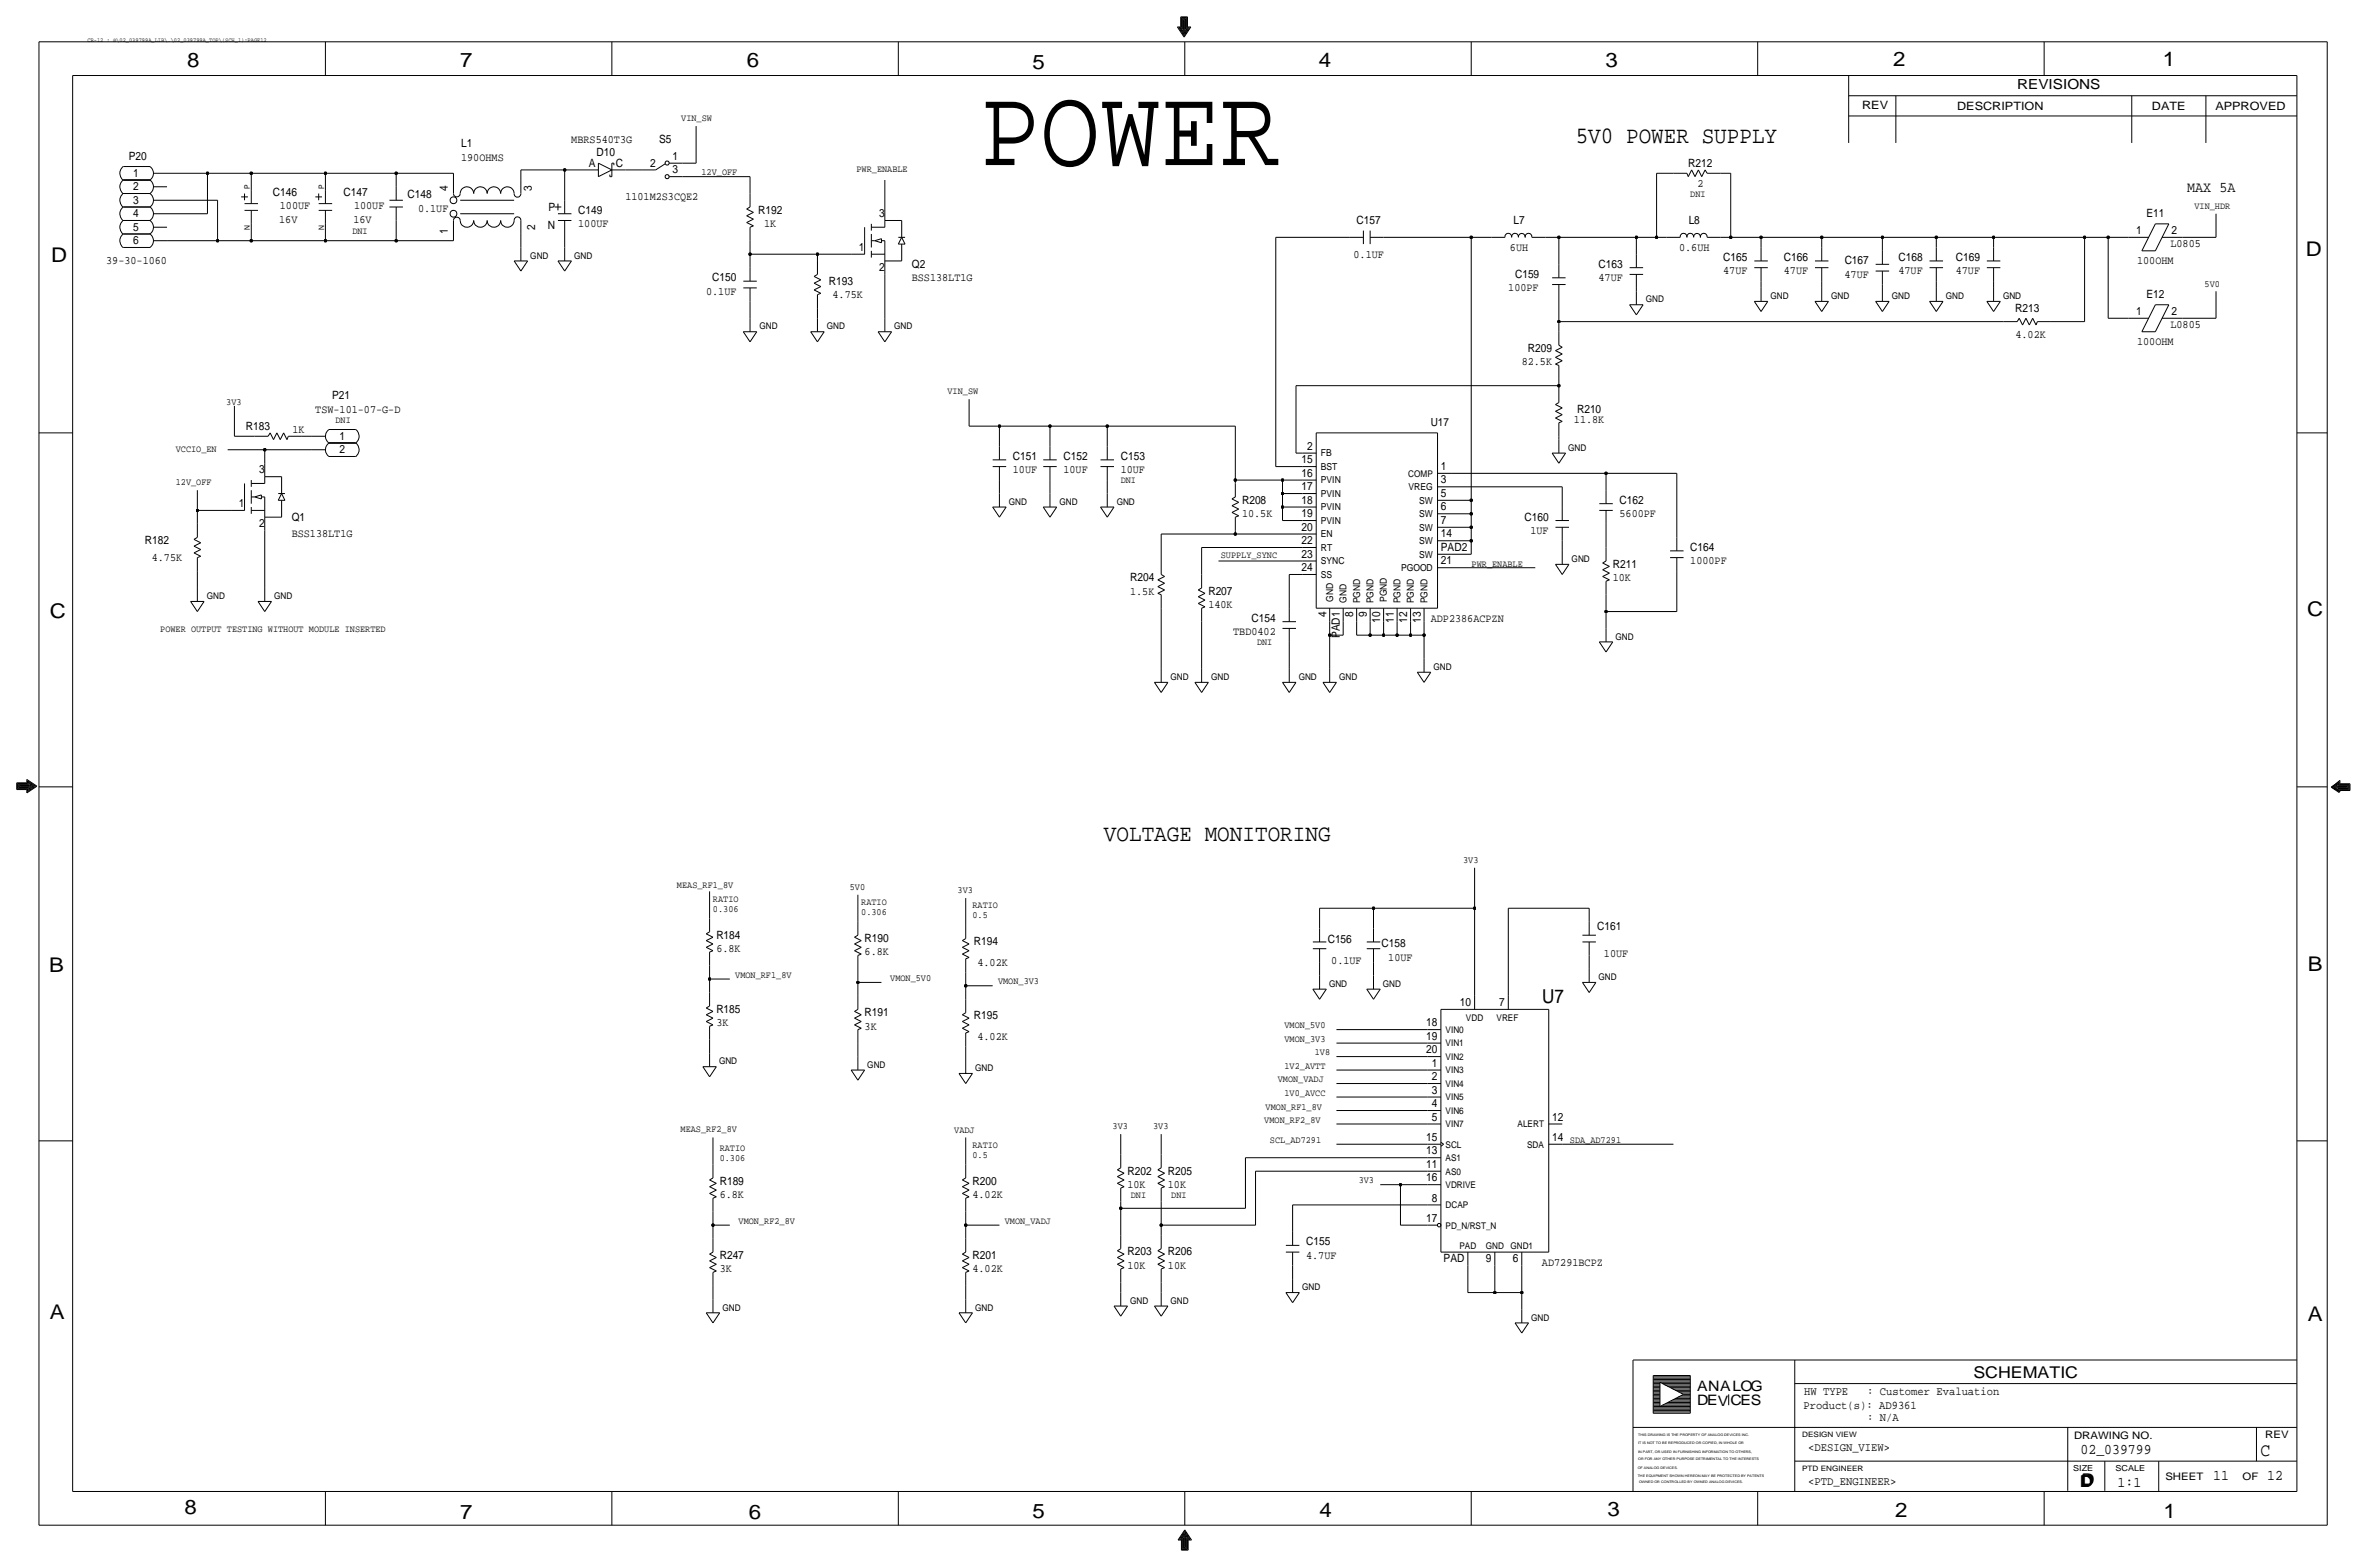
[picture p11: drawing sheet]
<svg xmlns="http://www.w3.org/2000/svg" width="892mm" height="590mm" viewBox="0 0 892 590" stroke-linecap="round" stroke-linejoin="round" font-family="sans-serif">
<defs><g id="words">
<text font-size="42.4" x="369.2" y="62.2">POWER</text>
<g font-size="8.9">
<text x="593.8" y="53.9">5V0 POWER SUPPLY</text>
<text x="416" y="316.7">VOLTAGE MONITORING</text>
</g>
<g font-size="7.6">
<text x="70.6" y="25.4">8</text>
<text x="173.4" y="25.4">7</text>
<text x="281.4" y="25.1">6</text>
<text x="389.1" y="26.2">5</text>
<text x="497" y="25.4">4</text>
<text x="605" y="25.1">3</text>
<text x="713.4" y="24.9">2</text>
<text x="815" y="24.9">1</text>
<text x="19.3" y="98.8">D</text>
<text x="868.9" y="96.5">D</text>
<text x="18.8" y="232.7">C</text>
<text x="869.4" y="232.1">C</text>
<text x="869.6" y="365.8">B</text>
<text x="18.5" y="366">B</text>
<text x="18.8" y="496.8">A</text>
<text x="869.6" y="497.6">A</text>
<text x="69.6" y="570.5">8</text>
<text x="173.4" y="572.3">7</text>
<text x="282.2" y="572.3">6</text>
<text x="389.1" y="571.7">5</text>
<text x="497.3" y="571.5">4</text>
<text x="605.7" y="571.2">3</text>
<text x="714.2" y="571.5">2</text>
<text x="815.3" y="572">1</text>
</g>
<text font-size="7.2" x="581.1" y="377.7">U7</text>
<text font-size="7" x="851.9" y="548.4">C</text>
<g font-size="6.1">
<text x="743.7" y="518.9">SCHEMATIC</text>
<text x="783.8" y="560.3">D</text>
<text x="784.3" y="559.8">D</text>
</g>
<g font-size="5.6">
<text x="824.3" y="72.3">MAX 5A</text>
<text x="784" y="547.9">02_039799</text>
<text x="834.1" y="557.5">11</text>
<text x="854.4" y="557.5">12</text>
<text x="798" y="560.1">1:1</text>
</g>
<g font-size="5.4">
<text x="639.5" y="524.2">ANALOG</text>
<text x="639.5" y="529.3">DEV</text>
<text x="652.1" y="529.3">CES</text>
</g>
<text font-size="5.2" x="760.2" y="33.5">REVISIONS</text>
<g font-size="4.4">
<text x="679.9" y="525.5">HW TYPE</text>
<text x="703.6" y="525.5">: Customer Evaluation</text>
<text x="679.7" y="530.9">Product(s): AD9361</text>
<text x="703.6" y="535.2">: N/A</text>
<text x="681.4" y="546.6">&lt;DESIGN_VIEW&gt;</text>
<text x="681.4" y="559.3">&lt;PTD_ENGINEER&gt;</text>
</g>
<g font-size="4.3">
<text x="701.8" y="41.1">REV</text>
<text x="737.6" y="41.4">DESCRIPTION</text>
<text x="811" y="41.4">DATE</text>
<text x="834.8" y="41.4">APPROVED</text>
<text x="215.3" y="53.8">MBRS540T3G</text>
<text x="248.4" y="53.9">S5</text>
<text x="173.8" y="55.5">L1</text>
<text x="224.8" y="58.9">D10</text>
<text x="48.5" y="60.2">P20</text>
<text x="173.8" y="60.6">190OHMS</text>
<text x="221.9" y="63">A</text>
<text x="232.1" y="63">C</text>
<text x="245" y="62.7">2</text>
<text x="253.4" y="65.3">3</text>
<text x="253.4" y="60.2">1</text>
<text x="636.2" y="62.7">R212</text>
<text x="50.2" y="71.6">2</text>
<text x="50.2" y="66.6">1</text>
<text x="168.7" y="72" transform="rotate(-90 168.7 72)">4</text>
<text x="200.5" y="72" transform="rotate(-90 200.5 72)">3</text>
<text x="639.6" y="70.4">2</text>
<text x="50.2" y="76.7">3</text>
<text x="102.8" y="73.7">C146</text>
<text x="129.5" y="73.7">C147</text>
<text x="153.6" y="74.7">C148</text>
<text x="235.7" y="75.4">1101M2S3CQE2</text>
<text x="50.2" y="81.8">4</text>
<text x="105.2" y="83.8">16V</text>
<text x="105.5" y="78.7">100UF</text>
<text x="133.2" y="83.8">16V</text>
<text x="133.4" y="78.7">100UF</text>
<text x="157.5" y="79.8">0.1UF</text>
<text x="206.7" y="79.5">P</text>
<text x="217.9" y="80.5">C149</text>
<text x="285.7" y="80.5">R192</text>
<text x="331.3" y="81.8">3</text>
<text x="808.8" y="81.8">E11</text>
<text x="50.2" y="86.9">5</text>
<text x="168.7" y="88.1" transform="rotate(-90 168.7 88.1)">1</text>
<text x="201.7" y="86.8" transform="rotate(-90 201.7 86.8)">2</text>
<text x="206.5" y="86.1">N</text>
<text x="217.9" y="85.6">100UF</text>
<text x="288" y="85.6">1K</text>
<text x="511.3" y="84.3">C157</text>
<text x="570.3" y="84.3">L7</text>
<text x="636.4" y="84.3">L8</text>
<text x="805" y="88.1">1</text>
<text x="818.3" y="88.1">2</text>
<text x="50.2" y="91.9">6</text>
<text x="323.7" y="94.5">1</text>
<text x="569" y="94.5">6UH</text>
<text x="632.8" y="94.5">0.6UH</text>
<text x="817.9" y="93.2">L0805</text>
<text x="40" y="99.6">39-30-1060</text>
<text x="343.6" y="100.8">Q2</text>
<text x="510.1" y="97">0.1UF</text>
<text x="602.4" y="100.8">C163</text>
<text x="649.4" y="98.3">C165</text>
<text x="672.3" y="98.3">C166</text>
<text x="695.2" y="99.6">C167</text>
<text x="715.5" y="98.3">C168</text>
<text x="737.1" y="98.3">C169</text>
<text x="805.4" y="99.6">100OHM</text>
<text x="268.4" y="105.9">C150</text>
<text x="312.4" y="107.2">R193</text>
<text x="331.3" y="102.1">2</text>
<text x="343.6" y="105.9">BSS138LT1G</text>
<text x="570.9" y="104.6">C159</text>
<text x="602.4" y="105.9">47UF</text>
<text x="649.4" y="103.4">47UF</text>
<text x="672.3" y="103.4">47UF</text>
<text x="695.1" y="104.6">47UF</text>
<text x="715.4" y="103.4">47UF</text>
<text x="737" y="103.4">47UF</text>
<text x="266.1" y="111">0.1UF</text>
<text x="313.7" y="112.3">4.75K</text>
<text x="568.4" y="109.7">100PF</text>
<text x="808.8" y="112.3">E12</text>
<text x="759.4" y="117.3">R213</text>
<text x="805" y="118.6">1</text>
<text x="818.3" y="118.6">2</text>
<text x="817.9" y="123.7">L0805</text>
<text x="759.5" y="127.5">4.02K</text>
<text x="805.4" y="130">100OHM</text>
<text x="573.4" y="137.7">82.5K</text>
<text x="575.8" y="132.6">R209</text>
<text x="118.8" y="155.4">TSW-101-07-G-D</text>
<text x="125.2" y="150.4">P21</text>
<text x="594.3" y="155.4">R210</text>
<text x="92.7" y="161.8">R183</text>
<text x="593.1" y="159.3">11.8K</text>
<text x="110.2" y="163.1">1K</text>
<text x="127.9" y="165.6">1</text>
<text x="127.9" y="170.7">2</text>
<text x="381.7" y="173.2">C151</text>
<text x="400.8" y="173.2">C152</text>
<text x="422.4" y="173.2">C153</text>
<text x="492.6" y="169.4">2</text>
<text x="97.6" y="178.3">3</text>
<text x="381.7" y="178.3">10UF</text>
<text x="400.8" y="178.3">10UF</text>
<text x="422.3" y="178.3">10UF</text>
<text x="490.5" y="174.5">15</text>
<text x="490.5" y="179.6">16</text>
<text x="543" y="177">1</text>
<text x="490.5" y="184.7">17</text>
<text x="543" y="182.1">3</text>
<text x="90" y="191">1</text>
<text x="468.1" y="189.7">R208</text>
<text x="490.5" y="189.7">18</text>
<text x="543" y="187.2">5</text>
<text x="610.3" y="189.7">C162</text>
<text x="109.9" y="196.1">Q1</text>
<text x="468.1" y="194.8">10.5K</text>
<text x="490.5" y="194.8">19</text>
<text x="543" y="197.4">7</text>
<text x="543" y="192.3">6</text>
<text x="574.5" y="196.1">C160</text>
<text x="610.3" y="194.8">5600PF</text>
<text x="97.6" y="198.6">2</text>
<text x="109.9" y="202.4">BSS138LT1G</text>
<text x="490.5" y="199.9">20</text>
<text x="543" y="202.4">14</text>
<text x="576.8" y="201.2">1UF</text>
<text x="54.6" y="205">R182</text>
<text x="490.5" y="205">22</text>
<text x="543" y="207.5">PAD2</text>
<text x="637" y="207.5">C164</text>
<text x="57.2" y="211.3">4.75K</text>
<text x="490.5" y="210.1">23</text>
<text x="490.5" y="215.1">24</text>
<text x="543" y="212.6">21</text>
<text x="607.8" y="213.9">R211</text>
<text x="637" y="212.6">1000PF</text>
<text x="425.9" y="218.9">R204</text>
<text x="607.8" y="218.9">10K</text>
<text x="425.9" y="224">1.5K</text>
<text x="455.4" y="224">R207</text>
<text x="455.4" y="229.1">140K</text>
<text x="499.8" y="232.5" transform="rotate(-90 499.8 232.5)">4</text>
<text x="510" y="232.5" transform="rotate(-90 510 232.5)">8</text>
<text x="515.1" y="232.5" transform="rotate(-90 515.1 232.5)">9</text>
<text x="464.7" y="239.3">TBD0402</text>
<text x="471.6" y="234.2">C154</text>
<text x="520.1" y="234.6" transform="rotate(-90 520.1 234.6)">10</text>
<text x="525.2" y="234.6" transform="rotate(-90 525.2 234.6)">11</text>
<text x="530.3" y="234.6" transform="rotate(-90 530.3 234.6)">12</text>
<text x="535.4" y="234.6" transform="rotate(-90 535.4 234.6)">13</text>
<text x="539.2" y="234.2">ADP2386ACPZN</text>
<text x="504.9" y="240.4" transform="rotate(-90 504.9 240.4)">PAD1</text>
<text x="270" y="353.6">R184</text>
<text x="601.9" y="350.3">C161</text>
<text x="270" y="358.6">6.8K</text>
<text x="325.8" y="359.9">6.8K</text>
<text x="325.8" y="354.8">R190</text>
<text x="367" y="356.1">R194</text>
<text x="500.3" y="355.3">C156</text>
<text x="520.7" y="356.9">C158</text>
<text x="368.4" y="363.7">4.02K</text>
<text x="501.7" y="363">0.1UF</text>
<text x="523.2" y="362">10UF</text>
<text x="604.5" y="360.4">10UF</text>
<text x="270" y="381.5">R185</text>
<text x="325.8" y="382.8">R191</text>
<text x="550.2" y="379">10</text>
<text x="565" y="379">7</text>
<text x="270" y="386.6">3K</text>
<text x="325.8" y="387.9">3K</text>
<text x="367" y="384">R195</text>
<text x="537.5" y="386.6">18</text>
<text x="368.4" y="391.7">4.02K</text>
<text x="537.5" y="391.7">19</text>
<text x="537.5" y="396.7">20</text>
<text x="539.6" y="401.8">1</text>
<text x="539.6" y="406.9">2</text>
<text x="539.6" y="412">3</text>
<text x="539.6" y="417.1">4</text>
<text x="539.6" y="422.1">5</text>
<text x="584.9" y="422.1">12</text>
<text x="537.5" y="429.8">15</text>
<text x="584.9" y="429.8">14</text>
<text x="537.5" y="434.8">13</text>
<text x="424.9" y="442.5">R202</text>
<text x="440.1" y="442.5">R205</text>
<text x="537.5" y="439.9">11</text>
<text x="271.2" y="446.3">R189</text>
<text x="366.5" y="446.3">R200</text>
<text x="424.9" y="447.5">10K</text>
<text x="440.1" y="447.5">10K</text>
<text x="537.5" y="445">16</text>
<text x="271.2" y="451.4">6.8K</text>
<text x="366.5" y="451.4">4.02K</text>
<text x="539.6" y="452.6">8</text>
<text x="537.5" y="460.2">17</text>
<text x="424.9" y="472.9">R203</text>
<text x="440.1" y="472.9">R206</text>
<text x="492.2" y="469.1">C155</text>
<text x="271.2" y="474.2">R247</text>
<text x="271.2" y="479.3">3K</text>
<text x="366.5" y="474.2">R201</text>
<text x="366.5" y="479.3">4.02K</text>
<text x="424.9" y="478">10K</text>
<text x="440.1" y="478">10K</text>
<text x="492.2" y="474.2">4.7UF</text>
<text x="544" y="475.5">PAD</text>
<text x="559.9" y="475.5">9</text>
<text x="570.1" y="475.5">6</text>
<text x="581.1" y="476.8">AD7291BCPZ</text>
</g>
<text font-size="4.2" x="539.2" y="160.5">U17</text>
<g font-size="3.9">
<text x="781.6" y="542.1">DRAWING NO.</text>
<text x="853.6" y="541.8">REV</text>
<text x="816" y="557.4">SHEET</text>
<text x="845.1" y="557.5">OF</text>
</g>
<g font-size="3.6">
<text x="256.7" y="45.7">VIN_SW</text>
<text x="322.8" y="64.8">PWR_ENABLE</text>
<text x="264.4" y="66">12V_OFF</text>
<text x="637" y="74.2">DNI</text>
<text x="827" y="78.7">VIN_HDR</text>
<text x="132.8" y="88.1">DNI</text>
<text x="830.8" y="107.9">5V0</text>
<text x="357.1" y="148.6">VIN_SW</text>
<text x="85.3" y="152.4">3V3</text>
<text x="126.4" y="159.3">DNI</text>
<text x="66.2" y="170.2">VCCIO_EN</text>
<text x="497.8" y="172">FB</text>
<text x="497.8" y="177">BST</text>
<text x="66.2" y="182.9">12V_OFF</text>
<text x="422.3" y="182.1">DNI</text>
<text x="497.8" y="182.1">PVIN</text>
<text x="530.8" y="184.7">VREG</text>
<text x="497.8" y="187.2">PVIN</text>
<text x="534.8" y="189.7">SW</text>
<text x="497.8" y="197.4">PVIN</text>
<text x="497.8" y="192.3">PVIN</text>
<text x="534.8" y="194.8">SW</text>
<text x="497.8" y="202.4">EN</text>
<text x="534.8" y="199.9">SW</text>
<text x="497.8" y="207.5">RT</text>
<text x="534.8" y="205">SW</text>
<text x="460" y="210.1">SUPPLY_SYNC</text>
<text x="497.8" y="212.6">SYNC</text>
<text x="528" y="215.1">PGOOD</text>
<text x="534.8" y="210.1">SW</text>
<text x="554.6" y="213.7">PWR_ENABLE</text>
<text x="497.8" y="217.7">SS</text>
<text x="502.4" y="226.8" transform="rotate(-90 502.4 226.8)">GND</text>
<text x="507.4" y="227.1" transform="rotate(-90 507.4 227.1)">GND</text>
<text x="512.5" y="227.3" transform="rotate(-90 512.5 227.3)">PGND</text>
<text x="517.6" y="227.3" transform="rotate(-90 517.6 227.3)">PGND</text>
<text x="522.7" y="226.8" transform="rotate(-90 522.7 226.8)">PGND</text>
<text x="527.8" y="227.3" transform="rotate(-90 527.8 227.3)">PGND</text>
<text x="532.8" y="227.3" transform="rotate(-90 532.8 227.3)">PGND</text>
<text x="537.9" y="227.3" transform="rotate(-90 537.9 227.3)">PGND</text>
<text x="60.4" y="238">POWER OUTPUT TESTING WITHOUT MODULE INSERTED</text>
<text x="473.7" y="243.1">DNI</text>
<text x="551.4" y="325.1">3V3</text>
<text x="255.1" y="334.4">MEAS_RF1_8V</text>
<text x="320.2" y="335.3">5V0</text>
<text x="268.7" y="339.6">RATIO</text>
<text x="324.6" y="340.9">RATIO</text>
<text x="360.9" y="336.5">3V3</text>
<text x="268.7" y="343.4">0.306</text>
<text x="324.6" y="344.7">0.306</text>
<text x="366.5" y="346">0.5</text>
<text x="366.5" y="342.1">RATIO</text>
<text x="277.1" y="368.3">VMON_RF1_8V</text>
<text x="335.5" y="369.6">VMON_5V0</text>
<text x="376.1" y="370.8">VMON_3V3</text>
<text x="484.1" y="387.4">VMON_5V0</text>
<text x="484.1" y="392.4">VMON_3V3</text>
<text x="495.5" y="397.5">1V8</text>
<text x="481.5" y="407.7">VMON_VADJ</text>
<text x="484.1" y="402.6">1V2_AVTT</text>
<text x="484.1" y="412.7">1V0_AVCC</text>
<text x="477" y="418.3">VMON_RF1_8V</text>
<text x="419.3" y="425.5">3V3</text>
<text x="434.5" y="425.5">3V3</text>
<text x="476.5" y="422.9">VMON_RF2_8V</text>
<text x="256.5" y="426.5">MEAS_RF2_8V</text>
<text x="359.6" y="426.7">VADJ</text>
<text x="478.6" y="430.6">SCL_AD7291</text>
<text x="591.6" y="430.6">SDA_AD7291</text>
<text x="271.2" y="433.6">RATIO</text>
<text x="271.2" y="437.4">0.306</text>
<text x="366.5" y="436.1">0.5</text>
<text x="366.5" y="432.3">RATIO</text>
<text x="512" y="445.8">3V3</text>
<text x="426.2" y="451.4">DNI</text>
<text x="441.4" y="451.4">DNI</text>
<text x="278.3" y="461">VMON_RF2_8V</text>
<text x="378.7" y="461">VMON_VADJ</text>
</g>
<g font-size="3.5">
<text x="199.8" y="97.4">GND</text>
<text x="216.4" y="97.4">GND</text>
<text x="620.2" y="113.9">GND</text>
<text x="667.2" y="112.7">GND</text>
<text x="690.1" y="112.7">GND</text>
<text x="712.9" y="112.7">GND</text>
<text x="733.2" y="112.7">GND</text>
<text x="754.8" y="112.7">GND</text>
<text x="286.2" y="124.1">GND</text>
<text x="311.6" y="124.1">GND</text>
<text x="337" y="124.1">GND</text>
<text x="591" y="169.8">GND</text>
<text x="530.7" y="179.6">COMP</text>
<text x="380.2" y="190.1">GND</text>
<text x="399.2" y="190.1">GND</text>
<text x="420.8" y="190.1">GND</text>
<text x="592.3" y="211.7">GND</text>
<text x="77.9" y="225.7">GND</text>
<text x="103.3" y="225.7">GND</text>
<text x="608.8" y="240.9">GND</text>
<text x="441.1" y="256.2">GND</text>
<text x="456.4" y="256.2">GND</text>
<text x="489.4" y="256.2">GND</text>
<text x="504.6" y="256.2">GND</text>
<text x="540.2" y="252.4">GND</text>
<text x="500.8" y="371.8">GND</text>
<text x="521.2" y="371.8">GND</text>
<text x="602.4" y="369.2">GND</text>
<text x="544.8" y="389.1">VIN0</text>
<text x="552.4" y="384.6">VDD</text>
<text x="564" y="384.6">VREF</text>
<text x="544.8" y="394.2">VIN1</text>
<text x="271" y="401">GND</text>
<text x="544.8" y="399.3">VIN2</text>
<text x="326.8" y="402.2">GND</text>
<text x="367.5" y="403.5">GND</text>
<text x="544.8" y="404.4">VIN3</text>
<text x="544.8" y="409.4">VIN4</text>
<text x="544.8" y="419.6">VIN6</text>
<text x="544.8" y="414.5">VIN5</text>
<text x="544.8" y="424.7">VIN7</text>
<text x="571.9" y="424.7">ALERT</text>
<text x="544.8" y="432.3">SCL</text>
<text x="544.8" y="437.4">AS1</text>
<text x="575.5" y="432.3">SDA</text>
<text x="544.8" y="442.5">AS0</text>
<text x="544.8" y="447.5">VDRIVE</text>
<text x="544.8" y="455.2">DCAP</text>
<text x="544.8" y="462.8">PD_N/RST_N</text>
<text x="550" y="470.4">PAD</text>
<text x="559.9" y="470.4">GND</text>
<text x="569.2" y="470.4">GND1</text>
<text x="425.9" y="491.1">GND</text>
<text x="441.1" y="491.1">GND</text>
<text x="490.7" y="486.1">GND</text>
<text x="272.2" y="493.7">GND</text>
<text x="367.5" y="493.7">GND</text>
<text x="577" y="497.5">GND</text>
</g>
<g font-size="3.1">
<text x="781.3" y="554">SIZE</text>
<text x="797.3" y="554">SCALE</text>
</g>
<g font-size="2.9">
<text x="94.2" y="71.1" transform="rotate(-90 94.2 71.1)">P</text>
<text x="122.1" y="71.1" transform="rotate(-90 122.1 71.1)">P</text>
<text x="94.2" y="86.7" transform="rotate(-90 94.2 86.7)">N</text>
<text x="122.1" y="86.7" transform="rotate(-90 122.1 86.7)">N</text>
</g>
<g font-size="2.8">
<text x="679.1" y="541.3">DESIGN VIEW</text>
<text x="679.1" y="554">PTD ENGINEER</text>
</g>
<text font-size="2.3" x="33" y="15.7">CR-12 : @\02_039799A_LIB\.\02_039799A_TOP\(SCH_1):PAGE12</text>
<g font-size="1.3">
<text x="617.3" y="541.1">THIS DRAWING IS THE PROPERTY OF ANALOG DEVICES INC.</text>
<text x="617.3" y="543.9">IT IS NOT TO BE REPRODUCED OR COPIED, IN WHOLE OR</text>
<text x="617.3" y="547.2">IN PART, OR USED IN FURNISHING INFORMATION TO OTHERS,</text>
<text x="617.3" y="550">OR FOR ANY OTHER PURPOSE DETRIMENTAL TO THE INTERESTS</text>
<text x="617.2" y="553.2">OF ANALOG DEVICES.</text>
<text x="617.2" y="556.3">THE EQUIPMENT SHOWN HEREON MAY BE PROTECTED BY PATENTS</text>
<text x="617.7" y="558.8">OWNED OR CONTROLLED BY OWNED ANALOG DEVICES.</text>
</g>
</g></defs>
<g fill="none" stroke="#000" stroke-width=".38">
<path d="M14.7 15.7v558.8zM14.7 15.7h862.3zM122.6 15.7v12.7zM230.6 15.7v12.7zM338.5 15.7v12.7zM443.7 10.2h1.3zM443.7 10.2l2.5 3.8zM444.2 10.4h1zM444.2 10.4l2 3.1zM444.7 10.7h.8zM444.7 10.7l1.5 2.3zM445 6.3v3.9z"/>
<path d="M445 6.3h2.5zM445.2 6.6v3.8zM445.2 6.6h2zM445.2 10.9h.5zM445.2 10.9l1 1.5zM445.5 6.9v3.8zM445.5 6.9h1.5zM445.7 11.2h.3zM445.7 7.1v3.8zM445.7 7.1h1zM445.7 11.2l.5 .7zM446 7.4v3.8z"/>
<path d="M446 7.4h.5zM446.2 7.6v4.1zM446.5 11.2h.2zM446.5 7.4v3.8zM446.5 15.7v12.7zM446.7 10.9h.5zM446.7 11.2l-.5 .7zM446.7 7.1v3.8zM447 10.7h.8zM447 6.9v3.8zM447.2 10.4h1.1zM447.2 6.6v3.8z"/>
<path d="M447.2 10.9l-1 1.5zM447.5 10.2h1.3zM447.5 6.4v3.8zM447.8 10.7l-1.6 2.3zM448.3 10.4l-2.1 3.1zM448.8 10.2l-2.6 3.8zM554.4 15.7v12.7zM662.4 15.7v12.7zM770.3 15.7v12.7zM877 15.7v558.8zM27.4 28.4v533.4zM27.4 28.4h838.2z"/>
<path d="M696.7 36.1h168.9zM696.7 28.4v25.4zM714.5 36.1v17.7zM803.4 36.1v17.7zM831.3 36.1v17.7zM865.6 28.4v533.4zM262.3 47.5v14zM696.7 43.7h168.9zM46.4 62.7a3.3 3.3 0 0 0 0 5.1 3.3 3.3 0 0 0 0 5.1 3.3 3.3 0 0 0 0 5.1 3.3 3.3 0 0 0 0 5.1 3.3 3.3 0 0 0 0 5 3.3 3.3 0 0 0 0 5.2M46.4 67.8h10.2zM46.4 78h10.2zM46.4 72.9h10.2z"/>
<path d="M46.4 62.7h10.2zM56.5 62.8a3.1 3.1 0 0 1 0 5.1 3.1 3.1 0 0 1 0 5 3.1 3.1 0 0 1 0 5.1 3.1 3.1 0 0 1 0 5.1 3.1 3.1 0 0 1 0 5 3.1 3.1 0 0 1 0 5.1M57.9 75.4h5zM57.9 70.4h5zM57.9 65.3h5zM62.9 65.3h15.3zM62.9 75.4h19.1zM78.2 65.3h16.5zM78.2 65.3v15.2zM82 75.4v15.3zM90.9 74.2h2.5zM92.2 76.7h5z"/>
<path d="M92.2 79.2h5zM92.2 72.9v2.5zM94.7 65.3v6.3zM94.7 79.2v5.1zM94.7 71.6v5.1zM94.7 65.3h27.9zM118.8 74.2h2.6zM120.1 76.7h5.1zM120.1 79.2h5.1zM120.1 72.9v2.5zM122.6 65.3v6.3zM122.6 79.2v5.1z"/>
<path d="M122.6 71.6v5.1zM122.6 65.3h26.7zM146.8 78h5zM146.8 75.4h5zM149.3 65.3h21.6zM149.3 65.3v5.1zM149.3 78v5.1zM149.3 70.4v5zM170.9 65.3v2.5zM170.9 67.8v5.1zM170.9 72.9a1.24 1.24 0 0 0 1.2 1.3 1.24 1.24 0 0 0 1.3-1.3M173.4 72.9a2.54 2.54 0 0 1 2.6-2.5 2.54 2.54 0 0 1 2.5 2.5 2.54 2.54 0 0 1 2.6-2.5 2.54 2.54 0 0 1 2.5 2.5 2.54 2.54 0 0 1 2.5-2.5 2.54 2.54 0 0 1 2.6 2.5 2.58 2.58 0 0 1 2.8-2.5 2.58 2.58 0 0 1 2.3 2.9 1.24 1.24 0 0 0 1.4 .9 1.24 1.24 0 0 0 1-1.3"/>
<path d="M173.4 75.4h20.4zM196.3 64h16.5zM196.3 64v3.8zM196.3 67.8v5.1zM209 78h2.5zM210.3 76.7v2.5zM212.8 64h7.6zM212.8 64v11.4zM212.8 75.4v5.1zM220.4 64h5.1zM225.5 61.5l5.1 2.5zM225.5 61.5v5z"/>
<path d="M225.5 66.5l5.1-2.5zM229.8 66.5h.8zM229.8 65.8v.7zM230.6 64h5.1zM230.6 61.5h.7zM230.6 61.5v5zM231.3 61.5v.7zM235.7 64h6.3zM242 64h5.1zM247.1 64l3.5-2.3zM252.2 66.5h5.1zM252.2 61.5h5.1z"/>
<path d="M257.3 61.5h5zM257.3 66.5h25.4zM281.4 78.7l2.5 1.3zM281.4 78.7l1.3-.7zM282.7 66.5v6.4zM282.7 72.9v5.1zM333.5 67.8v10.2zM333.5 78v5.1zM624.3 65.3h6.3zM624.3 65.3v24.1zM630.6 65.3h5.1zM635.7 65.3l.5 1.2z"/>
<path d="M637.5 64l1.3 2.5zM637.5 64l-1.3 2.5zM640 64l1.3 2.5zM640 64l-1.2 2.5zM642.6 64l-1.3 2.5zM642.6 64l.7 1.3zM643.3 65.3h5.1zM648.4 65.3h3.8zM652.2 65.3v24.1zM46.4 83.1h10.2zM46.4 93.2h10.2zM46.4 88.1h10.2z"/>
<path d="M57.9 90.7h5zM57.9 85.6h5zM57.9 80.5h5zM62.9 80.5h15.3zM62.9 90.7h19.1zM82 90.7h12.7zM94.7 84.3v6.4zM94.7 90.7h27.9zM122.6 84.3v6.4zM122.6 90.7h26.7zM149.3 90.7h21.6zM149.3 83.1v7.6z"/>
<path d="M170.9 83.1a1.24 1.24 0 0 1 1.2-1.3 1.24 1.24 0 0 1 1.3 1.3M170.9 88.1v2.6zM170.9 83.1v5zM173.4 80.5h20.4zM173.4 83.1a2.54 2.54 0 0 0 2.6 2.5 2.54 2.54 0 0 0 2.5-2.5 2.54 2.54 0 0 0 2.6 2.5 2.54 2.54 0 0 0 2.5-2.5 2.54 2.54 0 0 0 2.5 2.5 2.54 2.54 0 0 0 2.6-2.5 2.57 2.57 0 0 0 2.7 2.5 2.57 2.57 0 0 0 2.4-2.9 1.24 1.24 0 0 1 1.4-1 1.24 1.24 0 0 1 1 1.4M193.8 98.3l2.5 3.8zM193.8 98.3h5zM196.3 88.1v5.1zM196.3 93.2v5.1zM196.3 83.1v5zM198.8 98.3l-2.5 3.8zM210.3 98.3l2.5 3.8z"/>
<path d="M210.3 98.3h5zM210.3 80.5h5zM210.3 83.1h5zM212.8 88.1v5.1zM212.8 93.2v5.1zM212.8 83.1v5zM215.3 98.3l-2.5 3.8zM281.4 81.3l2.5 1.2zM281.4 83.8l2.5 1.3zM281.4 81.3l2.5-1.3zM281.4 83.8l2.5-1.3zM282.7 95.8h25.4z"/>
<path d="M282.7 90.7v5.1zM282.7 95.8v5zM282.7 85.6v5.1zM282.7 85.6l1.2-.5zM308.1 95.8h12.7zM308.1 95.8v2.5zM308.1 98.3v5.1zM320.8 95.8h5.1zM325.8 85.6v10.2zM328.4 94.5v2.5zM328.4 84.3v2.6zM328.4 88.1v5.1z"/>
<path d="M328.4 95.8h5.1zM328.4 85.6h5.1zM328.4 90.7h1.2zM329.6 90.7l2.6-.8zM329.6 90.7l2.6 .7zM332.2 90.7h1.3zM332.2 89.9v1.5zM333.5 98.3v5.1zM333.5 83.1h6.3zM333.5 83.1v2.5zM333.5 98.3h6.3zM333.5 90.7v7.6z"/>
<path d="M338.5 89.4h2.6zM338.5 91.9h2.6zM339.8 89.4l1.3 2.6zM339.8 91.9v6.4zM339.8 83.1v6.3zM339.8 89.4l-1.3 2.5zM480.8 89.4h27.9zM480.8 89.4v86.4zM508.7 89.4h5.1zM513.8 86.9v5zM516.3 86.9v5zM516.3 89.4h5.1z"/>
<path d="M521.4 89.4h33zM554.4 89.4h7.7zM554.4 89.4v99.1zM562.1 89.4h5zM567.1 89.4a1.27 1.27 0 0 1 1.3-1.5 1.27 1.27 0 0 1 1.2 1.5M572.2 89.4a1.26 1.26 0 0 0-1.3-1.5 1.26 1.26 0 0 0-1.2 1.5M572.2 89.4a1.26 1.26 0 0 1 1.3-1.5 1.26 1.26 0 0 1 1.2 1.5M577.2 89.4a1.27 1.27 0 0 0-1.2-1.5 1.27 1.27 0 0 0-1.2 1.6M577.3 89.4h5.1zM582.4 89.4h5.1zM587.5 89.4h29.2zM587.5 89.4v10.2z"/>
<path d="M587.5 99.6v5zM616.7 89.4h7.6zM616.7 89.4v6.4zM616.7 95.8v5zM624.3 89.4h3.8zM628.1 89.4h5.1zM633.2 89.4a1.27 1.27 0 0 1 1.2-1.5 1.27 1.27 0 0 1 1.3 1.5M638.2 89.4a1.26 1.26 0 0 0-1.3-1.5 1.26 1.26 0 0 0-1.2 1.5M638.3 89.4a1.26 1.26 0 0 1 1.2-1.5 1.26 1.26 0 0 1 1.2 1.5M643.3 89.4a1.27 1.27 0 0 0-1.3-1.5 1.27 1.27 0 0 0-1.2 1.6M643.3 89.4h5.1zM648.4 89.4h3.8z"/>
<path d="M652.2 89.4h11.5zM661.1 98.3h5.1zM663.7 89.4h22.8zM663.7 89.4v3.8zM663.7 93.2v5.1zM684 98.3h5.1zM686.5 89.4h22.9zM686.5 89.4v3.8zM686.5 93.2v5.1zM706.8 99.6h5.1zM709.4 89.4h20.3zM709.4 89.4v5.1z"/>
<path d="M709.4 94.5v5.1zM727.2 98.3h5zM729.7 89.4h21.6zM729.7 89.4v3.8zM729.7 93.2v5.1zM748.7 98.3h5.1zM751.3 89.4h34.3zM751.3 89.4v3.8zM751.3 93.2v5.1zM785.6 89.4h8.9zM785.6 89.4v31.8zM794.5 89.4h7.6z"/>
<path d="M794.5 89.4v30.5zM802.1 89.4h7.6zM807.2 94.5h5zM812.2 84.3l-5 10.2zM812.2 84.3h5.1zM814.8 89.4h7.6zM817.3 84.3l-5.1 10.2zM822.4 89.4h12.7zM835.1 80.5v8.9zM280.1 105.9h5.1zM280.1 108.5h5.1zM282.7 113.5v6.4z"/>
<path d="M282.7 108.5v5zM282.7 100.8v5.1zM282.7 119.9v5.1zM306.8 104.1l2.5 1.3zM306.8 106.7l2.5 1.2zM306.8 109.2l2.5 1.3zM306.8 104.1l1.3-.7zM306.8 106.7l2.5-1.3zM306.8 109.2l2.5-1.3zM308.1 116.1v3.8zM308.1 111v5.1zM308.1 111l1.2-.5z"/>
<path d="M308.1 119.9v5.1zM333.5 103.4v16.5zM333.5 119.9v5.1zM584.9 104.6h5.1zM584.9 107.2h5.1zM587.5 112.3v8.9zM587.5 107.2v5.1zM614.1 114.8h5.1zM614.1 100.8h5.1zM614.1 103.4h5.1zM614.1 114.8l2.6 3.8zM616.7 108.5v1.2z"/>
<path d="M616.7 103.4v5.1zM616.7 109.7v5.1zM619.2 114.8l-2.5 3.8zM661.1 100.8h5.1zM661.1 113.5l2.6 3.8zM661.1 113.5h5.1zM663.7 105.9v2.6zM663.7 100.8v5.1zM663.7 108.5v5zM666.2 113.5l-2.5 3.8zM684 113.5h5.1zM684 113.5l2.5 3.8z"/>
<path d="M684 100.8h5.1zM686.5 105.9v2.6zM686.5 108.5v5zM686.5 100.8v5.1zM689.1 113.5l-2.6 3.8zM706.8 102.1h5.1zM706.8 113.5l2.6 3.8zM706.8 113.5h5.1zM709.4 107.2v1.3zM709.4 102.1v5.1zM709.4 108.5v5zM711.9 113.5l-2.5 3.8z"/>
<path d="M727.2 113.5h5zM727.2 100.8h5zM727.2 113.5l2.5 3.8zM729.7 105.9v2.6zM729.7 100.8v5.1zM729.7 108.5v5zM732.2 113.5l-2.5 3.8zM748.7 113.5h5.1zM748.7 100.8h5.1zM748.7 113.5l2.6 3.8zM751.3 105.9v2.6zM751.3 100.8v5.1z"/>
<path d="M751.3 108.5v5zM753.8 113.5l-2.5 3.8zM760.9 119.9l1.3 2.5zM760.9 119.9l-.7 1.3zM763.5 119.9l1.2 2.5zM763.5 119.9l-1.3 2.5zM766 119.9l-1.3 2.5zM766 119.9l1.3 2.5zM794.5 119.9h7.6zM802.1 119.9h7.6zM812.2 114.8l-5 10.2zM812.2 114.8h5.1z"/>
<path d="M814.8 119.9h7.6zM817.3 114.8l-5.1 10.2zM822.4 119.9h12.7zM835.1 109.7v10.2zM280.1 125l2.6 3.8zM280.1 125h5.1zM285.2 125l-2.5 3.8zM305.5 125l2.6 3.8zM305.5 125h5.1zM310.6 125l-2.5 3.8zM330.9 125l2.6 3.8zM330.9 125h5.1z"/>
<path d="M336 125l-2.5 3.8zM586.2 137.2l1.3 .5zM586.2 132.1l2.5-1.3zM586.2 134.6l2.5-1.3zM586.2 137.2l2.5-1.3zM586.2 132.1l2.5 1.2zM586.2 134.6l2.5 1.3zM587.5 121.2h167.6zM587.5 121.2v3.8zM587.5 137.7v5zM587.5 125v5zM587.5 130l1.2 .8z"/>
<path d="M755.1 121.2h5.1zM767.8 121.2h5.1zM767.8 121.2l-.5 1.2zM772.9 121.2h12.7zM807.2 125h5zM88.3 152.9v11.4zM365.2 150.4v10.1zM488.4 145.3h99.1zM488.4 145.3v25.4zM586.2 152.4l1.3-.8zM586.2 154.9l2.5-1.2zM586.2 157.5l2.5-1.3z"/>
<path d="M586.2 152.4l2.5 1.3zM586.2 154.9l2.5 1.3zM586.2 157.5l2.5 1.2zM587.5 142.7v2.6zM587.5 145.3v1.3zM587.5 146.6v5zM587.5 159.3v5zM587.5 159.3l1.2-.5zM14.7 163.1h12.7zM85.8 169.4h14zM88.3 164.3h7.7zM96 164.3h5z"/>
<path d="M99.8 169.4h17.8zM99.8 169.4v5.1zM99.8 174.5v5.1zM99.8 179.6h6.3zM99.8 179.6v2.5zM101.8 163.1l-.8 1.2zM101.8 163.1l1.3 2.5zM104.3 163.1l-1.2 2.5zM104.3 163.1l1.3 2.5zM106.1 179.6v6.3zM106.9 163.1l1.3 2.5zM106.9 163.1l-1.3 2.5z"/>
<path d="M108.7 164.3h5zM108.7 164.3l-.5 1.3zM113.7 164.3h3.9zM117.6 169.4h5zM117.6 164.3h5zM123.9 166.9h10.2zM123.9 172h10.2zM123.9 161.8h10.2zM123.9 166.9a3.1 3.1 0 0 0 0 5.1M123.9 161.8a3.1 3.1 0 0 0 0 5.1M134.1 166.9a3.2 3.2 0 0 1 0 5.1M134.1 161.8a3.2 3.2 0 0 1 0 5.1"/>
<path d="M365.2 160.5h11.4zM374.1 173.2h5.1zM374.1 175.8h5.1zM376.6 160.5h19.1zM376.6 160.5v7.6zM376.6 175.8v5zM376.6 168.1v5.1zM393.1 173.2h5.1zM393.1 175.8h5.1zM395.7 160.5v7.6zM395.7 175.8v5zM395.7 168.1v5.1z"/>
<path d="M395.7 160.5h21.6zM414.7 173.2h5.1zM414.7 175.8h5.1zM417.3 160.5h48.2zM417.3 160.5v7.6zM417.3 175.8v5zM417.3 168.1v5.1zM465.5 160.5v20.3zM480.8 175.8h10.1zM488.4 170.7h2.5zM490.9 175.8h5.1zM490.9 170.7h5.1z"/>
<path d="M496 163.1h45.7zM496 163.1v66zM541.7 163.1v66zM541.7 178.3h5.1zM546.8 178.3h58.4zM584.9 170.7l2.6 3.8zM584.9 170.7h5.1zM587.5 164.3v1.3zM587.5 165.6v5.1zM590 170.7l-2.5 3.8zM605.2 178.3h26.7zM605.2 178.3v6.4z"/>
<path d="M631.9 178.3v24.1zM865.6 163.1h11.4zM74.4 192.3h12.7zM74.4 192.3v5.1zM74.4 184.7v7.6zM74.4 197.4v5zM87.1 192.3h5.1zM92.2 182.1v10.2zM94.7 191v2.5zM94.7 180.8v2.6zM94.7 184.7v5zM94.7 187.2h1.3z"/>
<path d="M94.7 192.3h5.1zM94.7 182.1h5.1zM96 187.2l2.5-.8zM96 187.2l2.5 .8zM98.5 186.4v1.6zM98.5 187.2h1.3zM99.8 199.9v21.6zM99.8 194.8v5.1zM99.8 194.8h6.3zM99.8 187.2v7.6zM104.9 185.9h2.5zM104.9 188.5h2.5z"/>
<path d="M106.1 185.9l1.3 2.6zM106.1 185.9l-1.2 2.6zM106.1 188.5v6.3zM374.1 191l2.5 3.8zM374.1 191h5.1zM376.6 180.8v5.1zM376.6 185.9v5.1zM379.2 191l-2.6 3.8zM393.1 191l2.6 3.8zM393.1 191h5.1zM395.7 180.8v5.1zM395.7 185.9v5.1z"/>
<path d="M398.2 191l-2.5 3.8zM414.7 191l2.6 3.8zM414.7 191h5.1zM417.3 180.8v5.1zM417.3 185.9v5.1zM419.8 191l-2.5 3.8zM464.3 188l2.5 1.2zM464.3 190.5l2.5 1.3zM464.3 193l2.5 1.3zM464.3 188l1.2-.8zM464.3 190.5l2.5-1.3zM464.3 193l2.5-1.2z"/>
<path d="M465.5 180.8h17.8zM465.5 180.8v1.3zM465.5 199.9v1.3zM465.5 194.8v5.1zM465.5 182.1v5.1zM465.5 194.8l1.3-.5zM483.3 196.1h7.6zM483.3 191h7.6zM483.3 185.9h7.6zM483.3 180.8h7.6zM483.3 191v5.1zM483.3 185.9v5.1z"/>
<path d="M483.3 180.8v5.1zM490.9 196.1h5.1zM490.9 191h5.1zM490.9 185.9h5.1zM490.9 180.8h5.1zM541.7 198.6h5.1zM541.7 193.5h5.1zM541.7 188.5h5.1zM541.7 183.4h5.1zM546.8 188.5h7.6zM546.8 193.5h7.6zM546.8 198.6h7.6z"/>
<path d="M546.8 183.4h41.9zM554.4 188.5v5zM554.4 193.5v5.1zM554.4 198.6v5.1zM586.2 196.1h5.1zM586.2 198.6h5.1zM588.7 183.4v7.6zM588.7 198.6v5.1zM588.7 191v5.1zM602.7 189.7h5.1zM602.7 192.3h5.1zM605.2 197.4v8.8z"/>
<path d="M605.2 192.3v5.1zM605.2 184.7v5zM73.1 203.2l2.5 1.3zM73.1 205.7l2.5 1.3zM73.1 208.3l2.5 1.2zM73.1 203.2l1.3-.8zM73.1 205.7l2.5-1.2zM73.1 208.3l2.5-1.3zM74.4 215.1v6.4zM74.4 210.1v5zM74.4 210.1l1.2-.5zM436.3 218.4l2.6 1.3z"/>
<path d="M436.3 218.4l2.6-1.2zM437.6 216.4l1.3 .8zM437.6 201.2h27.9zM437.6 201.2v10.1zM437.6 211.3v5.1zM452.8 206.2h38.1zM452.8 206.2v10.2zM452.8 216.4v5.1zM459.2 211.3h31.7zM465.5 201.2h25.4zM485.9 216.4h5zM485.9 216.4v12.7z"/>
<path d="M490.9 216.4h5.1zM490.9 211.3h5.1zM490.9 206.2h5.1zM490.9 201.2h5.1zM541.7 208.8h5.1zM541.7 213.9h5.1zM541.7 203.7h5.1zM546.8 208.8h7.6zM546.8 213.9h31.8zM546.8 203.7h7.6zM554.4 203.7v5.1zM586.2 212.6l2.5 3.8z"/>
<path d="M586.2 212.6h5.1zM588.7 203.7v3.8zM588.7 207.5v5.1zM591.3 212.6l-2.6 3.8zM604 212.1l2.5 1.3zM604 214.6l2.5 1.3zM604 217.2l2.5 1.2zM604 212.1l1.2-.8zM604 214.6l2.5-1.2zM604 217.2l2.5-1.3zM605.2 218.9v5.1zM605.2 206.2v5.1z"/>
<path d="M605.2 218.9l1.3-.5zM629.4 207.5h5zM629.4 210.1h5zM631.9 215.1v15.3zM631.9 210.1v5zM631.9 202.4v5.1zM71.8 226.6l2.6 3.8zM71.8 226.6h5.1zM74.4 221.5v5.1zM76.9 226.6l-2.5 3.8zM97.2 226.6h5.1zM97.2 226.6l2.6 3.8z"/>
<path d="M99.8 221.5v5.1zM102.3 226.6l-2.5 3.8zM436.3 221l2.6 1.2zM436.3 223.5l1.3 .5zM436.3 221l2.6-1.3zM436.3 223.5l2.6-1.3zM437.6 229.1v22.9zM437.6 224v5.1zM451.6 222.2l2.5 1.3zM451.6 224.8l2.5 1.3zM451.6 227.3l2.5 1.3zM451.6 222.2l1.2-.7z"/>
<path d="M451.6 224.8l2.5-1.3zM451.6 227.3l2.5-1.2zM452.8 234.2v17.8zM452.8 229.1v5.1zM452.8 229.1l1.3-.5zM483.3 234.2h5.1zM483.3 236.7h5.1zM485.9 236.7v5.1zM485.9 229.1v5.1zM496 229.1h45.7zM501.1 234.2v5.1zM501.1 239.3v12.7z"/>
<path d="M501.1 229.1v5.1zM501.1 239.3h5.1zM506.2 234.2v5.1zM506.2 229.1v5.1zM511.3 234.2v5.1zM511.3 229.1v5.1zM511.3 239.3h5zM516.3 234.2v5.1zM516.3 239.3h5.1zM516.3 229.1v5.1zM521.4 234.2v5.1zM521.4 229.1v5.1z"/>
<path d="M521.4 239.3h5.1zM526.5 234.2v5.1zM526.5 229.1v5.1zM526.5 239.3h5.1zM531.6 239.3h5.1zM531.6 234.2v5.1zM531.6 229.1v5.1zM536.7 234.2v5.1zM536.7 239.3v8.9zM536.7 229.1v5.1zM605.2 230.4h26.7zM605.2 224v6.4z"/>
<path d="M605.2 230.4v6.3zM605.2 236.7v5.1zM435.1 257l2.5 3.9zM435.1 257h5zM437.6 252v5zM440.1 257l-2.5 3.9zM450.3 257l2.5 3.9zM450.3 257h5.1zM452.8 252v5zM455.4 257l-2.6 3.9zM483.3 257l2.6 3.9zM483.3 257h5.1z"/>
<path d="M485.9 241.8v10.2zM485.9 252v5zM488.4 257l-2.5 3.9zM498.6 257l2.5 3.9zM498.6 257h5zM501.1 252v5zM503.6 257l-2.5 3.9zM534.1 253.2l2.6 3.8zM534.1 253.2h5.1zM536.7 248.2v5zM539.2 253.2l-2.5 3.8zM602.7 241.8l2.5 3.8z"/>
<path d="M602.7 241.8h5.1zM607.8 241.8l-2.6 3.8zM6.3 294.9h3.8zM6.3 294.9v2.5zM6.3 297.4h3.8zM6.6 295.1v2.1zM6.6 295.1h3.8zM6.6 297.2h3.8zM6.8 296.9h3.8zM6.8 295.4v1.5zM6.8 295.4h3.8zM7.1 296.7h3.8z"/>
<path d="M7.1 295.7v1zM7.1 295.7h3.8zM7.3 296.4h3.8zM7.3 295.9v.5zM7.3 295.9h3.8zM7.6 296.2h4zM10.1 297.4v1.3zM10.1 298.7l3.8-2.5zM10.1 293.6l3.8 2.6zM10.1 293.6v1.3zM10.4 298.2l3-2zM10.4 297.2v1z"/>
<path d="M10.4 294.1v1zM10.4 294.1l3 2.1zM10.6 297.7l2.3-1.5zM10.6 296.9v.8zM10.6 294.6v.8zM10.6 294.6l2.3 1.6zM10.9 295.1v.6zM10.9 295.1l1.5 1.1zM10.9 296.7v.5zM10.9 297.2l1.5-1zM11.1 296.7l.8-.5zM11.1 295.7v.2z"/>
<path d="M11.1 295.7l.8 .5zM11.1 296.4v.3zM14.7 296.4h12.7zM865.6 296.4h11.4zM878.5 296.5l3-2zM878.5 296.5l3 2.1zM878.7 296.5l3.1 1.8zM878.7 296.5l3.1-2.5zM879 296.5l2.3-1.5zM879 296.5l2.3 1.5zM879.5 296.5l1.5 1zM879.5 296.5l1.5-1z"/>
<path d="M880 296.5l.8 .5zM880 296.5l.8-.5zM880.3 296.5h4zM880.8 296.3h3.8zM880.8 296v.3zM880.8 296.8v.2zM880.8 296.8h3.8zM881 296h3.8zM881 295.5v.5zM881 297v.5zM881 297h3.8zM881.3 297.3h3.8z"/>
<path d="M881.3 295.8h3.8zM881.3 295v.8zM881.3 297.3v.7zM881.5 297.5h3.8zM881.5 295.5h3.8zM881.5 294.5v1zM881.5 297.5v1.1zM881.8 297.8h3.8zM881.8 297.8v.5zM881.8 294v1.2zM881.8 295.2h3.8zM884.6 296.3v.5z"/>
<path d="M884.8 296v1zM885.1 295.8v1.5zM885.3 295.5v2zM885.6 295.2v2.6zM267.4 335.8v10.1zM323.3 337.1v10.1zM363.9 338.3v10.2zM555.7 326.9v15.2zM266.1 351.8l1.3-.8zM266.1 354.3l2.6-1.2zM266.1 356.9l2.6-1.3zM266.1 351.8l2.6 1.3z"/>
<path d="M266.1 354.3l2.6 1.3zM266.1 356.9l2.6 1.2zM267.4 358.6v5.1zM267.4 345.9v5.1zM267.4 358.6l1.3-.5zM322 353.1l1.3-.8zM322 355.6l2.6-1.3zM322 358.1l2.6-1.2zM322 353.1l2.6 1.2zM322 355.6l2.6 1.3zM322 358.1l2.6 1.3zM323.3 359.9v5.1z"/>
<path d="M323.3 347.2v5.1zM323.3 359.9l1.3-.5zM362.7 354.3l2.5 1.3zM362.7 356.9l2.5 1.2zM362.7 359.4l2.5 1.3zM362.7 354.3l1.2-.7zM362.7 356.9l2.5-1.3zM362.7 359.4l2.5-1.3zM363.9 348.5v5.1zM494.7 357.4h5.1zM494.7 354.8h5.1zM497.3 342.1h20.3z"/>
<path d="M497.3 342.1v7.7zM497.3 357.4v5.1zM497.3 349.8v5zM515.1 354.8h5zM515.1 357.4h5zM517.6 342.1h38.1zM517.6 342.1v7.7zM517.6 349.8v5zM517.6 357.4v5.1zM555.7 342.1v33.1zM568.4 342.1h30.5zM568.4 342.1v33.1z"/>
<path d="M596.3 354.8h5.1zM596.3 352.3h5.1zM598.9 359.9v5.1zM598.9 342.1v5.1zM598.9 354.8v5.1zM598.9 347.2v5.1zM266.1 379.7l1.3-.7zM266.1 379.7l2.6 1.3zM267.4 363.7v5.1zM267.4 368.8v5.1zM267.4 373.9v5.1zM267.4 368.8h7.6z"/>
<path d="M323.3 365v5.1zM323.3 370.1v5.1zM323.3 375.2v5zM323.3 370.1h8.9zM363.9 366.3v5zM363.9 371.3v5.1zM363.9 361.2v5.1zM363.9 361.2l1.3-.5zM363.9 376.4v5.1zM363.9 371.3h10.2zM494.7 372.6l2.6 3.8zM494.7 372.6h5.1z"/>
<path d="M497.3 362.5v5zM497.3 367.5v5.1zM499.8 372.6l-2.5 3.8zM515.1 372.6l2.5 3.8zM515.1 372.6h5zM517.6 362.5v5zM517.6 367.5v5.1zM520.1 372.6l-2.5 3.8zM555.7 375.2v5zM568.4 375.2v5zM596.3 370.1l2.6 3.8zM596.3 370.1h5.1z"/>
<path d="M598.9 365v5.1zM601.4 370.1l-2.5 3.8zM266.1 382.3l2.6-1.3zM266.1 384.8l2.6-1.3zM266.1 382.3l2.6 1.2zM266.1 384.8l2.6 1.3zM267.4 391.7v5zM267.4 396.7v5.1zM267.4 386.6v5.1zM267.4 386.6l1.3-.5zM322 381l1.3-.8zM322 383.5l2.6-1.2z"/>
<path d="M322 386.1l2.6-1.3zM322 381l2.6 1.3zM322 383.5l2.6 1.3zM322 386.1l2.6 1.2zM323.3 392.9v5.1zM323.3 398v5.1zM323.3 387.9v5zM323.3 387.9l1.3-.5zM362.7 382.3l2.5 1.2zM362.7 384.8l2.5 1.3zM362.7 387.4l2.5 1.2zM362.7 382.3l1.2-.8z"/>
<path d="M362.7 384.8l2.5-1.3zM362.7 387.3l2.5-1.2zM363.9 394.2v5.1zM363.9 389.1v5.1zM363.9 389.1l1.3-.5zM363.9 399.3v5.1zM503.6 398h34.3zM503.6 387.9h34.3zM503.6 392.9h34.3zM537.9 398h5.1zM537.9 392.9h5.1zM537.9 387.9h5.1z"/>
<path d="M543 380.2h40.6zM543 380.2v91.5zM583.6 380.2v91.5zM264.9 401.8l2.5 3.8zM264.9 401.8h5.1zM270 401.8l-2.6 3.8zM320.8 403.1l2.5 3.8zM320.8 403.1h5zM325.8 403.1l-2.5 3.8zM361.4 404.4l2.5 3.8zM361.4 404.4h5.1zM366.5 404.4l-2.6 3.8z"/>
<path d="M503.6 403.1h34.3zM503.6 408.2h34.3zM503.6 413.3h34.3zM503.6 418.3h34.3zM537.9 418.3h5.1zM537.9 413.3h5.1zM537.9 408.2h5.1zM537.9 403.1h5.1zM14.7 429.8h12.7zM268.7 428.5v10.2zM268.7 438.7v5zM363.9 428.5v10.2z"/>
<path d="M363.9 438.7v5zM422.4 427.2v7.6zM422.4 434.8v5.1zM437.6 427.2v7.6zM437.6 434.8v5.1zM469.3 436.1v19.1zM469.3 436.1h68.6zM503.6 431h34.3zM503.6 423.4h34.3zM537.9 431h5.1zM537.9 436.1h5.1zM537.9 423.4h5.1z"/>
<path d="M543 431.8l1-.8zM543 430.3l1 .7zM583.6 431h5.1zM583.6 423.4h5.1zM588.7 431h41.9zM865.6 429.8h11.4zM267.4 444.5l1.3-.8zM267.4 447l2.6-1.2zM267.4 449.6l2.6-1.3zM267.4 444.5l2.6 1.3zM267.4 447l2.6 1.3zM267.4 449.6l2.6 1.3z"/>
<path d="M268.7 456.4v5.1zM268.7 451.4v5zM268.7 451.4l1.3-.5zM362.7 444.5l2.5 1.3zM362.7 447l2.5 1.3zM362.7 449.6l2.5 1.3zM362.7 444.5l1.2-.8zM362.7 447l2.5-1.2zM362.7 449.6l2.5-1.3zM363.9 456.4v5.1zM363.9 451.4v5zM363.9 451.4l1.3-.5z"/>
<path d="M421.1 440.7l1.3-.8zM421.1 443.2l2.5-1.2zM421.1 445.8l2.5-1.3zM421.1 440.7l2.5 1.3zM421.1 443.2l2.5 1.3zM421.1 445.8l2.5 1.2zM422.4 455.2h46.9zM422.4 452.6v2.6zM422.4 455.2v10.1zM422.4 447.5v5.1zM422.4 447.5l1.2-.5zM436.3 440.7l2.6 1.3z"/>
<path d="M436.3 443.2l2.6 1.3zM436.3 445.8l2.6 1.2zM436.3 440.7l1.3-.8zM436.3 443.2l2.6-1.2zM436.3 445.8l2.6-1.3zM437.6 452.6v8.9zM437.6 447.5v5.1zM437.6 447.5l1.3-.5zM473.2 441.2v20.3zM473.2 441.2h64.7zM487.1 453.9h50.8zM487.1 453.9v10.2z"/>
<path d="M520.1 446.3h7.7zM527.8 446.3v15.2zM527.8 446.3h10.1zM537.9 453.9h5.1zM537.9 441.2h5.1zM537.9 446.3h5.1zM267.4 472.4l1.3-.7zM267.4 475l2.6-1.3zM267.4 477.5l2.6-1.2zM267.4 472.4l2.6 1.3zM267.4 475l2.6 1.3zM267.4 477.5l2.6 1.3z"/>
<path d="M268.7 461.5h6.3zM268.7 461.5v5.1zM268.7 479.3v5.1zM268.7 466.6v5.1zM268.7 479.3l1.3-.5zM362.7 472.4l2.5 1.3zM362.7 475l2.5 1.3zM362.7 477.5l2.5 1.3zM362.7 472.4l1.2-.7zM362.7 475l2.5-1.3zM362.7 477.5l2.5-1.2zM363.9 461.5h12.7z"/>
<path d="M363.9 461.5v5.1zM363.9 479.3v5.1zM363.9 466.6v5.1zM363.9 479.3l1.3-.5zM421.1 471.2l1.3-.8zM421.1 473.7l2.5-1.3zM421.1 476.3l2.5-1.3zM421.1 471.2l2.5 1.2zM421.1 473.7l2.5 1.3zM421.1 476.3l2.5 1.2zM422.4 478v5.1zM422.4 465.3v5.1z"/>
<path d="M422.4 478l1.2-.5zM436.3 471.2l2.6 1.2zM436.3 473.7l2.6 1.3zM436.3 476.3l2.6 1.2zM436.3 471.2l1.3-.8zM436.3 473.7l2.6-1.3zM436.3 476.3l2.6-1.3zM437.6 461.5h35.6zM437.6 461.5v3.8zM437.6 478v5.1zM437.6 465.3v5.1zM437.6 478l1.3-.5z"/>
<path d="M484.6 469.1h5.1zM484.6 471.7h5.1zM487.1 476.8v5zM487.1 471.7v5.1zM487.1 464.1v5zM527.8 461.5h10.1zM537.9 461.5h3.8zM543 471.7h40.6zM553.2 476.8v10.1zM553.2 471.7v5.1zM563.3 476.8v10.1zM563.3 471.7v5.1z"/>
<path d="M573.5 476.8v10.1zM573.5 471.7v5.1zM266.1 494.5h5.1zM266.1 494.5l2.6 3.8zM268.7 484.4v5.1zM268.7 489.5v5zM271.2 494.5l-2.5 3.8zM361.4 494.5l2.5 3.8zM361.4 494.5h5.1zM363.9 484.4v5.1zM363.9 489.5v5zM366.5 494.5l-2.6 3.8z"/>
<path d="M419.8 492l2.6 3.8zM419.8 492h5.1zM422.4 483.1v3.8zM422.4 486.9v5.1zM424.9 492l-2.5 3.8zM435.1 492l2.5 3.8zM435.1 492h5zM437.6 483.1v3.8zM437.6 486.9v5.1zM440.1 492l-2.5 3.8zM484.6 486.9l2.5 3.8zM484.6 486.9h5.1z"/>
<path d="M487.1 481.8v5.1zM489.7 486.9l-2.6 3.8zM553.2 486.9h10.1zM563.3 486.9h10.2zM570.9 498.3l2.6 3.9zM570.9 498.3h5.1zM573.5 486.9v6.4zM573.5 493.3v5zM576 498.3l-2.5 3.9zM615.4 512.3v49.5zM615.4 512.3h250.2zM623 518.2h14z"/>
<path d="M623 518.7h14zM623 519.7h14zM623 519.2h14zM623 518.2v14.2zM637 518.2v14.2zM676.4 512.3v49.5zM615.4 537.7h250.2zM623 528.3h2.6zM623 529.3h2.6zM623 529.8h14zM623 520.7h14zM623 532.4h14z"/>
<path d="M623 531.9h14zM623 531.4h14zM623 530.4h14zM623 530.9h14zM623 526.3h2.6zM623 525.3h2.6zM623 527.3h2.6zM623 525.8h2.6zM623 527.8h2.6zM623 528.8h2.6zM623 526.8h2.6zM623 523.2h2.6z"/>
<path d="M623 524.8h2.6zM623 523.7h2.6zM623 522.7h2.6zM623 524.3h2.6zM623 521.7h2.6zM623 521.2h2.6zM623 522.2h2.6zM623 520.2h14zM625.6 529.8l8.8-4.5zM625.6 520.7v9.1zM625.6 520.7l8.8 4.6zM626.6 529.3h10.4z"/>
<path d="M626.6 521.2h10.4zM627.3 521.7h9.7zM627.6 528.8h9.4zM628.3 522.2h8.7zM628.6 528.3h8.4zM629.6 527.8h7.4zM629.6 522.7h7.4zM630.4 527.3h6.6zM630.4 523.2h6.6zM631.4 523.7h5.6zM631.4 526.8h5.6zM632.4 526.3h4.6z"/>
<path d="M632.4 524.3h4.6zM633.4 525.8h3.6zM633.4 524.8h3.6zM634.4 525.3h2.6zM651.5 525.3v4zM676.4 521.2h189.2zM779.2 537.7v23.9zM850.3 537.7v12.7zM676.4 550.4h189.2zM793.2 550.4v11.2zM813.5 550.4v11.4zM14.7 574.5h862.3z"/>
<path d="M27.4 561.8h838.2zM122.6 561.8v12.7zM230.6 561.8v12.7zM338.5 561.8v12.7zM444.4 579.9h1.1zM445 579.6h.7zM445.5 579.4h.5zM445.5 579.9v3.8zM445.7 579.6v3.8zM446 579.4v3.8zM446 579.1h.2zM446.2 579.1v3.8z"/>
<path d="M446.5 577.3l-1.5 2.3zM446.5 578.4l-.5 .7zM446.5 576.3l2.5 3.8zM446.5 576.8l-2.1 3.1zM446.5 577.9l-1 1.5zM446.5 561.8v12.7zM446.5 576.3l-2.6 3.8zM446.5 576.8l2 3.1zM446.5 577.3l1.5 2.3zM446.5 578.6v4.1zM446.5 578.4l.5 .7zM446.5 577.9l1 1.5z"/>
<path d="M446.7 579.1h.3zM446.7 579.1v3.8zM447 579.4v3.8zM447 579.4h.5zM447.2 579.6h.8zM447.2 579.6v3.8zM447.5 579.9v3.8zM447.5 579.9h1zM554.4 561.8v12.7zM662.4 561.8v12.7zM770.3 561.8v12.7zM443.9 580.1h1.3z"/>
<path d="M445.2 583.9h2.6zM445.2 580.1v3.8zM445.5 583.7h2zM445.7 583.4h1.5zM446 583.2h1zM446.2 582.9h.5zM447.8 580.1v3.8zM447.8 580.1h1.2z"/>
<circle cx="170.9" cy="75.4" r="1.28"/>
<circle cx="251.4" cy="61.4" r=".77"/>
<circle cx="251.4" cy="66.6" r=".77"/>
<circle cx="170.9" cy="80.5" r="1.28"/>
<circle cx="542.3" cy="461.5" r=".67"/>
</g>
<g fill="#000" stroke="#000" stroke-width=".38">
<circle cx="78.2" cy="65.3" r=".51"/>
<circle cx="94.7" cy="65.3" r=".51"/>
<circle cx="122.6" cy="65.3" r=".51"/>
<circle cx="149.3" cy="65.3" r=".51"/>
<circle cx="212.8" cy="64" r=".51"/>
<circle cx="82" cy="90.7" r=".51"/>
<circle cx="94.7" cy="90.7" r=".51"/>
<circle cx="122.6" cy="90.7" r=".51"/>
<circle cx="149.3" cy="90.7" r=".51"/>
<circle cx="282.6" cy="95.8" r=".51"/>
<circle cx="308" cy="95.8" r=".51"/>
<circle cx="554.4" cy="89.4" r=".51"/>
<circle cx="587.4" cy="89.4" r=".51"/>
<circle cx="616.7" cy="89.4" r=".51"/>
<circle cx="624.3" cy="89.4" r=".51"/>
<circle cx="652.2" cy="89.4" r=".51"/>
<circle cx="663.6" cy="89.4" r=".51"/>
<circle cx="686.5" cy="89.4" r=".51"/>
<circle cx="709.4" cy="89.4" r=".51"/>
<circle cx="729.7" cy="89.4" r=".51"/>
<circle cx="751.3" cy="89.4" r=".51"/>
<circle cx="785.6" cy="89.4" r=".51"/>
<circle cx="794.5" cy="89.4" r=".51"/>
<circle cx="587.4" cy="121.2" r=".51"/>
<circle cx="587.4" cy="145.3" r=".51"/>
<circle cx="99.8" cy="169.4" r=".51"/>
<circle cx="376.6" cy="160.5" r=".51"/>
<circle cx="395.7" cy="160.5" r=".51"/>
<circle cx="417.3" cy="160.5" r=".51"/>
<circle cx="605.2" cy="178.3" r=".51"/>
<circle cx="74.4" cy="192.3" r=".51"/>
<circle cx="465.5" cy="180.9" r=".51"/>
<circle cx="483.3" cy="191" r=".51"/>
<circle cx="483.3" cy="180.9" r=".51"/>
<circle cx="483.3" cy="185.9" r=".51"/>
<circle cx="554.4" cy="198.6" r=".51"/>
<circle cx="554.4" cy="188.5" r=".51"/>
<circle cx="554.4" cy="193.6" r=".51"/>
<circle cx="465.5" cy="201.2" r=".51"/>
<circle cx="554.4" cy="203.7" r=".51"/>
<circle cx="501.1" cy="239.3" r=".51"/>
<circle cx="516.3" cy="239.3" r=".51"/>
<circle cx="521.4" cy="239.3" r=".51"/>
<circle cx="526.5" cy="239.3" r=".51"/>
<circle cx="531.6" cy="239.3" r=".51"/>
<circle cx="536.6" cy="239.3" r=".51"/>
<circle cx="605.2" cy="230.4" r=".51"/>
<circle cx="517.6" cy="342.1" r=".51"/>
<circle cx="555.7" cy="342.1" r=".51"/>
<circle cx="267.4" cy="368.8" r=".51"/>
<circle cx="323.3" cy="370.1" r=".51"/>
<circle cx="363.9" cy="371.4" r=".51"/>
<circle cx="422.3" cy="455.2" r=".51"/>
<circle cx="527.8" cy="446.3" r=".51"/>
<circle cx="268.7" cy="461.5" r=".51"/>
<circle cx="363.9" cy="461.5" r=".51"/>
<circle cx="437.6" cy="461.5" r=".51"/>
<circle cx="563.3" cy="486.9" r=".51"/>
<circle cx="573.5" cy="486.9" r=".51"/>
</g>
<use href="#words"/>
</svg>
